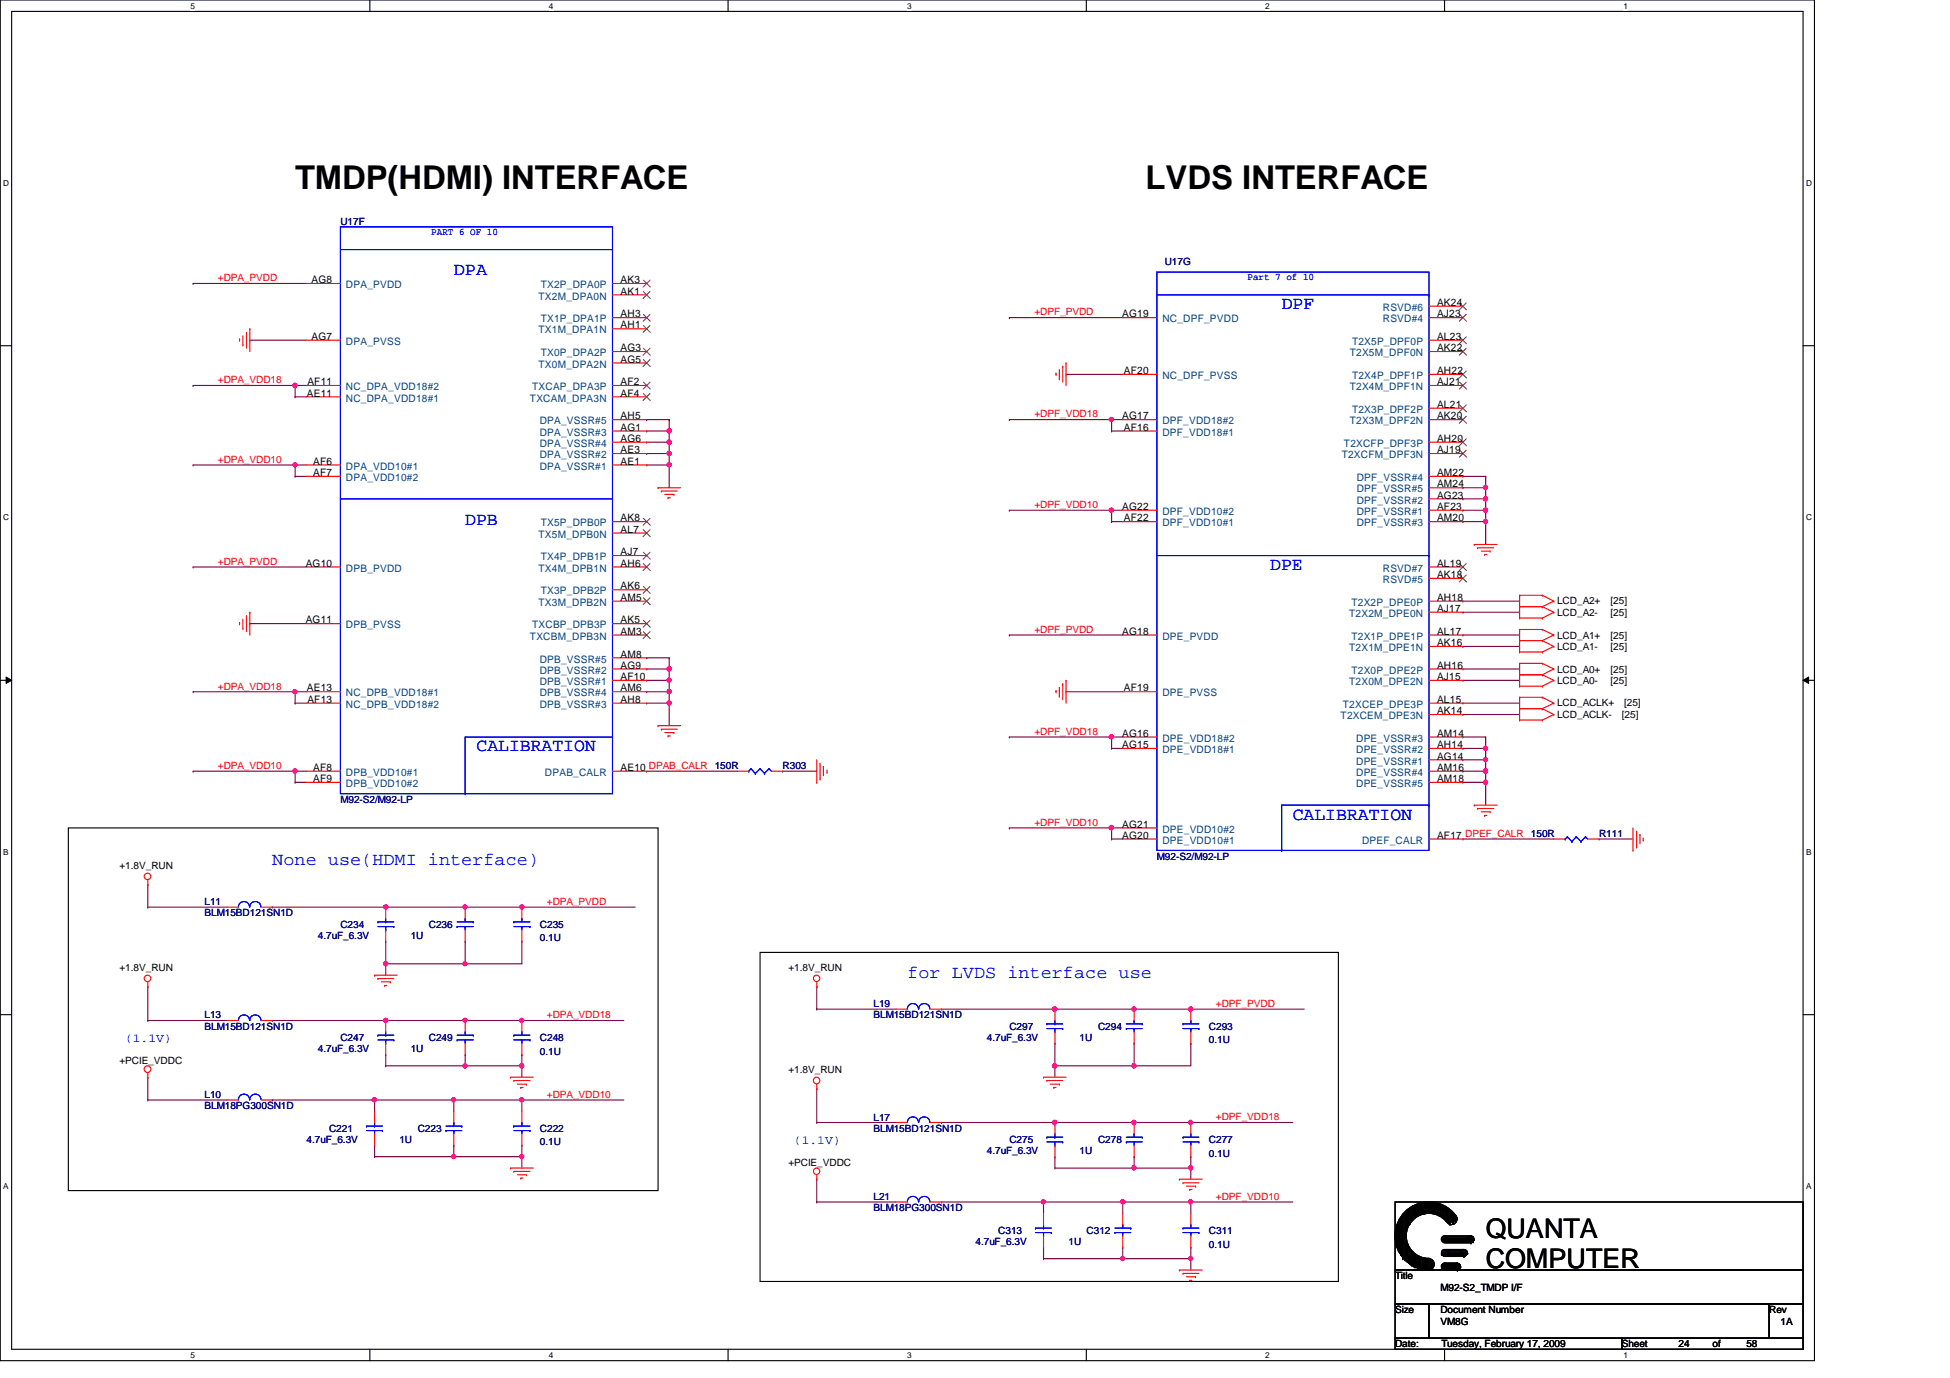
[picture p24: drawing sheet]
<svg xmlns="http://www.w3.org/2000/svg" width="297mm" height="210mm" viewBox="0 0 297 210" stroke-linecap="round" stroke-linejoin="round" font-family="sans-serif">
<defs><g id="words">
<g font-size="5">
<text x="45" y="28.8">TMDP(HDMI) INTERFACE</text>
<text x="174.5" y="28.8">LVDS INTERFACE</text>
</g>
<g font-size="4.1">
<text x="226.3" y="188.5">QUANTA</text>
<text x="226.3" y="193.2">COMPUTER</text>
</g>
<g font-size="2.8" fill="#00f">
<text x="69.1" y="42">DPA</text>
<text x="195.2" y="47.1">DPF</text>
<text x="70.9" y="79.9">DPB</text>
<text x="193.5" y="86.8">DPE</text>
<text x="72.6" y="114.5">CALIBRATION</text>
<text x="196.9" y="124.8">CALIBRATION</text>
<text x="41.5" y="131.7">None use(HDMI interface)</text>
<text x="138.2" y="149">for LVDS interface use</text>
</g>
<g font-size="1.9" fill="#00f">
<text x="19" y="158.7">(1.1V)</text>
<text x="120.9" y="174.2">(1.1V)</text>
</g>
<g font-size="1.6">
<text x="47.5" y="43.1">AG8</text>
<text x="94.5" y="44.9">AK1</text>
<text x="94.5" y="43.1">AK3</text>
<text x="218.9" y="46.6">AK24</text>
<text x="47.5" y="51.8">AG7</text>
<text x="94.5" y="53.5">AG3</text>
<text x="94.5" y="50">AH1</text>
<text x="94.5" y="48.3">AH3</text>
<text x="170.9" y="48.3">AG19</text>
<text x="218.9" y="48.3">AJ23</text>
<text x="218.9" y="51.8">AL23</text>
<text x="218.9" y="53.5">AK22</text>
<text x="46.8" y="58.7">AF11</text>
<text x="94.5" y="55.2">AG5</text>
<text x="94.5" y="58.7">AF2</text>
<text x="171.2" y="57">AF20</text>
<text x="218.9" y="57">AH22</text>
<text x="218.9" y="58.7">AJ21</text>
<text x="46.7" y="60.4">AE11</text>
<text x="94.5" y="65.6">AG1</text>
<text x="94.5" y="63.9">AH5</text>
<text x="94.5" y="60.4">AF4</text>
<text x="170.9" y="63.9">AG17</text>
<text x="171.2" y="65.6">AF16</text>
<text x="218.9" y="62.1">AL21</text>
<text x="218.9" y="63.9">AK20</text>
<text x="47.7" y="70.8">AF6</text>
<text x="94.5" y="70.8">AE1</text>
<text x="94.5" y="69">AE3</text>
<text x="94.5" y="67.3">AG6</text>
<text x="218.9" y="67.3">AH20</text>
<text x="218.9" y="69">AJ19</text>
<text x="47.7" y="72.5">AF7</text>
<text x="170.9" y="77.7">AG22</text>
<text x="218.9" y="77.7">AF23</text>
<text x="218.9" y="75.9">AG23</text>
<text x="218.9" y="74.3">AM24</text>
<text x="218.9" y="72.5">AM22</text>
<text x="94.5" y="81.2">AL7</text>
<text x="94.5" y="79.4">AK8</text>
<text x="171.2" y="79.4">AF22</text>
<text x="218.9" y="79.4">AM20</text>
<text x="46.6" y="86.3">AG10</text>
<text x="94.5" y="89.8">AK6</text>
<text x="94.5" y="86.3">AH6</text>
<text x="94.5" y="84.6">AJ7</text>
<text x="218.9" y="86.3">AL19</text>
<text x="218.9" y="88.1">AK18</text>
<text x="46.6" y="95">AG11</text>
<text x="94.5" y="91.5">AM5</text>
<text x="94.5" y="95">AK5</text>
<text x="218.9" y="91.5">AH18</text>
<text x="218.9" y="93.2">AJ17</text>
<text x="94.5" y="100.2">AM8</text>
<text x="94.5" y="101.9">AG9</text>
<text x="94.5" y="96.7">AM3</text>
<text x="170.9" y="96.7">AG18</text>
<text x="218.9" y="96.7">AL17</text>
<text x="218.9" y="98.4">AK16</text>
<text x="218.9" y="101.9">AH16</text>
<text x="46.7" y="105.3">AE13</text>
<text x="46.8" y="107.1">AF13</text>
<text x="94.5" y="103.6">AF10</text>
<text x="94.5" y="105.3">AM6</text>
<text x="94.5" y="107.1">AH8</text>
<text x="171.2" y="105.3">AF19</text>
<text x="218.9" y="103.6">AJ15</text>
<text x="218.9" y="107.1">AL15</text>
<text x="170.9" y="112.2">AG16</text>
<text x="170.9" y="114">AG15</text>
<text x="218.9" y="108.8">AK14</text>
<text x="218.9" y="114">AH14</text>
<text x="218.9" y="112.2">AM14</text>
<text x="47.7" y="119.1">AF9</text>
<text x="47.7" y="117.4">AF8</text>
<text x="94.5" y="117.4">AE10 DPAB_CALR 150R</text>
<text x="218.9" y="119.1">AM18</text>
<text x="218.9" y="117.4">AM16</text>
<text x="218.9" y="115.7">AG14</text>
<text x="170.9" y="126.1">AG21</text>
<text x="170.9" y="127.8">AG20</text>
<text x="218.9" y="127.8">AF17 DPEF_CALR</text>
</g>
<g font-size="1.6" fill="#004080">
<text x="52.7" y="43.9">DPA_PVDD</text>
<text x="82" y="45.6">TX2M_DPA0N</text>
<text x="82.4" y="43.9">TX2P_DPA0P</text>
<text x="210.6" y="47.4">RSVD#6</text>
<text x="52.7" y="52.5">DPA_PVSS</text>
<text x="82" y="50.8">TX1M_DPA1N</text>
<text x="82.4" y="49.1">TX1P_DPA1P</text>
<text x="177.1" y="49.1">NC_DPF_PVDD</text>
<text x="205.9" y="52.5">T2X5P_DPF0P</text>
<text x="210.6" y="49.1">RSVD#4</text>
<text x="52.7" y="59.4">NC_DPA_VDD18#2</text>
<text x="81.1" y="59.4">TXCAP_DPA3P</text>
<text x="82" y="56">TX0M_DPA2N</text>
<text x="82.4" y="54.3">TX0P_DPA2P</text>
<text x="177.1" y="57.7">NC_DPF_PVSS</text>
<text x="205.6" y="54.3">T2X5M_DPF0N</text>
<text x="205.6" y="59.4">T2X4M_DPF1N</text>
<text x="205.9" y="57.7">T2X4P_DPF1P</text>
<text x="52.7" y="61.2">NC_DPA_VDD18#1</text>
<text x="80.7" y="61.2">TXCAM_DPA3N</text>
<text x="82.2" y="64.6">DPA_VSSR#5</text>
<text x="177.1" y="64.6">DPF_VDD18#2</text>
<text x="205.6" y="64.6">T2X3M_DPF2N</text>
<text x="205.9" y="62.9">T2X3P_DPF2P</text>
<text x="52.7" y="71.5">DPA_VDD10#1</text>
<text x="82.2" y="71.5">DPA_VSSR#1</text>
<text x="82.2" y="69.8">DPA_VSSR#2</text>
<text x="82.2" y="66.4">DPA_VSSR#3</text>
<text x="82.2" y="68.1">DPA_VSSR#4</text>
<text x="177.1" y="66.4">DPF_VDD18#1</text>
<text x="204.4" y="69.8">T2XCFM_DPF3N</text>
<text x="204.7" y="68.1">T2XCFP_DPF3P</text>
<text x="52.7" y="73.3">DPA_VDD10#2</text>
<text x="206.7" y="76.7">DPF_VSSR#2</text>
<text x="206.7" y="75">DPF_VSSR#5</text>
<text x="206.7" y="73.3">DPF_VSSR#4</text>
<text x="82" y="81.9">TX5M_DPB0N</text>
<text x="82.4" y="80.2">TX5P_DPB0P</text>
<text x="177.1" y="78.4">DPF_VDD10#2</text>
<text x="177.1" y="80.2">DPF_VDD10#1</text>
<text x="206.7" y="80.2">DPF_VSSR#3</text>
<text x="206.7" y="78.4">DPF_VSSR#1</text>
<text x="52.7" y="87.1">DPB_PVDD</text>
<text x="82" y="87.1">TX4M_DPB1N</text>
<text x="82.4" y="85.3">TX4P_DPB1P</text>
<text x="210.6" y="87.1">RSVD#7</text>
<text x="210.6" y="88.8">RSVD#5</text>
<text x="52.7" y="95.7">DPB_PVSS</text>
<text x="81.1" y="95.7">TXCBP_DPB3P</text>
<text x="82" y="92.3">TX3M_DPB2N</text>
<text x="82.4" y="90.6">TX3P_DPB2P</text>
<text x="205.5" y="94">T2X2M_DPE0N</text>
<text x="205.9" y="92.3">T2X2P_DPE0P</text>
<text x="80.7" y="97.5">TXCBM_DPB3N</text>
<text x="82.2" y="100.9">DPB_VSSR#5</text>
<text x="177.1" y="97.5">DPE_PVDD</text>
<text x="205.5" y="99.2">T2X1M_DPE1N</text>
<text x="205.9" y="97.5">T2X1P_DPE1P</text>
<text x="52.7" y="107.8">NC_DPB_VDD18#2</text>
<text x="52.7" y="106.1">NC_DPB_VDD18#1</text>
<text x="82.2" y="102.6">DPB_VSSR#2</text>
<text x="82.2" y="104.4">DPB_VSSR#1</text>
<text x="82.2" y="106.1">DPB_VSSR#4</text>
<text x="82.2" y="107.8">DPB_VSSR#3</text>
<text x="177.1" y="106.1">DPE_PVSS</text>
<text x="204.6" y="107.8">T2XCEP_DPE3P</text>
<text x="205.5" y="104.4">T2X0M_DPE2N</text>
<text x="205.9" y="102.6">T2X0P_DPE2P</text>
<text x="177.1" y="113">DPE_VDD18#2</text>
<text x="204.2" y="109.6">T2XCEM_DPE3N</text>
<text x="206.6" y="113">DPE_VSSR#3</text>
<text x="52.7" y="119.9">DPB_VDD10#2</text>
<text x="52.7" y="118.2">DPB_VDD10#1</text>
<text x="83" y="118.2">DPAB_CALR</text>
<text x="177.1" y="114.7">DPE_VDD18#1</text>
<text x="206.6" y="119.9">DPE_VSSR#5</text>
<text x="206.6" y="118.2">DPE_VSSR#4</text>
<text x="206.6" y="116.5">DPE_VSSR#1</text>
<text x="206.6" y="114.7">DPE_VSSR#2</text>
<text x="177.1" y="126.8">DPE_VDD10#2</text>
<text x="177.1" y="128.5">DPE_VDD10#1</text>
<text x="207.5" y="128.5">DPEF_CALR</text>
</g>
<g font-size="1.5" fill="#000080">
<text x="51.9" y="34.2">U17F</text>
<text x="177.4" y="40.4">U17G</text>
<text x="119.2" y="117.1">R303</text>
<text x="51.9" y="122.3">M92-S2/M92-LP</text>
<text x="176.2" y="130.9">M92-S2/M92-LP</text>
<text x="233.2" y="127.5">150R</text>
<text x="243.6" y="127.5">R111</text>
<text x="31.2" y="137.8">L11</text>
<text x="31.2" y="139.6">BLM15BD121SN1D</text>
<text x="48.4" y="143">4.7uF_6.3V</text>
<text x="51.9" y="141.3">C234</text>
<text x="62.6" y="143">1U</text>
<text x="65.3" y="141.3">C236</text>
<text x="82.3" y="141.3">C235</text>
<text x="82.3" y="143.4">0.1U</text>
<text x="31.2" y="155.1">L13</text>
<text x="133.1" y="153.4">L19</text>
<text x="133.1" y="155.1">BLM15BD121SN1D</text>
<text x="31.2" y="156.8">BLM15BD121SN1D</text>
<text x="48.4" y="160.3">4.7uF_6.3V</text>
<text x="51.9" y="158.6">C247</text>
<text x="62.6" y="160.3">1U</text>
<text x="65.3" y="158.6">C249</text>
<text x="82.3" y="158.6">C248</text>
<text x="82.3" y="160.7">0.1U</text>
<text x="150.3" y="158.6">4.7uF_6.3V</text>
<text x="153.8" y="156.8">C297</text>
<text x="164.5" y="158.6">1U</text>
<text x="167.3" y="156.8">C294</text>
<text x="184.1" y="156.8">C293</text>
<text x="184.1" y="158.9">0.1U</text>
<text x="31.2" y="167.2">L10</text>
<text x="31.2" y="169">BLM18PG300SN1D</text>
<text x="50.1" y="172.4">C221</text>
<text x="63.6" y="172.4">C223</text>
<text x="82.3" y="172.4">C222</text>
<text x="133.1" y="170.7">L17</text>
<text x="133.1" y="172.4">BLM15BD121SN1D</text>
<text x="46.7" y="174.1">4.7uF_6.3V</text>
<text x="60.8" y="174.1">1U</text>
<text x="82.3" y="174.5">0.1U</text>
<text x="150.3" y="175.9">4.7uF_6.3V</text>
<text x="153.8" y="174.1">C275</text>
<text x="164.5" y="175.9">1U</text>
<text x="167.3" y="174.1">C278</text>
<text x="184.1" y="174.1">C277</text>
<text x="184.1" y="176.2">0.1U</text>
<text x="133.1" y="182.8">L21</text>
<text x="133.1" y="184.5">BLM18PG300SN1D</text>
<text x="148.6" y="189.7">4.7uF_6.3V</text>
<text x="152.1" y="188">C313</text>
<text x="162.8" y="189.7">1U</text>
<text x="165.5" y="188">C312</text>
<text x="184.1" y="188">C311</text>
<text x="184.1" y="190">0.1U</text>
</g>
<g font-size="1.5" fill="#00f">
<text x="65.7" y="35.8">PART 6 OF 10</text>
<text x="190" y="42.7">Part 7 of 10</text>
</g>
<g font-size="1.5" fill="#f00">
<text x="33.2" y="42.8">+DPA_PVDD</text>
<text x="157.6" y="48">+DPF_PVDD</text>
<text x="33.2" y="58.4">+DPA_VDD18</text>
<text x="157.6" y="63.6">+DPF_VDD18</text>
<text x="33.2" y="70.5">+DPA_VDD10</text>
<text x="157.6" y="77.4">+DPF_VDD10</text>
<text x="33.2" y="86">+DPA_PVDD</text>
<text x="157.6" y="96.4">+DPF_PVDD</text>
<text x="33.2" y="105">+DPA_VDD18</text>
<text x="157.6" y="111.9">+DPF_VDD18</text>
<text x="33.2" y="117.1">+DPA_VDD10</text>
<text x="157.6" y="125.8">+DPF_VDD10</text>
<text x="83.3" y="137.8">+DPA_PVDD</text>
<text x="83.3" y="155.1">+DPA_VDD18</text>
<text x="185.2" y="153.4">+DPF_PVDD</text>
<text x="83.3" y="167.2">+DPA_VDD10</text>
<text x="185.2" y="170.6">+DPF_VDD18</text>
<text x="185.2" y="182.8">+DPF_VDD10</text>
</g>
<g font-size="1.5">
<text x="237.2" y="93.8">LCD_A2-</text>
<text x="237.2" y="92.1">LCD_A2+</text>
<text x="245.3" y="93.8">[25]</text>
<text x="245.3" y="92.1">[25]</text>
<text x="237.2" y="99">LCD_A1-</text>
<text x="237.2" y="97.3">LCD_A1+</text>
<text x="245.3" y="99">[25]</text>
<text x="245.3" y="97.3">[25]</text>
<text x="237.2" y="104.2">LCD_A0-</text>
<text x="237.2" y="102.4">LCD_A0+</text>
<text x="237.2" y="107.6">LCD_ACLK+</text>
<text x="245.3" y="104.2">[25]</text>
<text x="245.3" y="102.4">[25]</text>
<text x="247.4" y="107.6">[25]</text>
<text x="237.2" y="109.3">LCD_ACLK-</text>
<text x="247.1" y="109.3">[25]</text>
<text x="18.2" y="132.3">+1.8V_RUN</text>
<text x="18.2" y="147.9">+1.8V_RUN</text>
<text x="120.1" y="147.9">+1.8V_RUN</text>
<text x="18.2" y="162.1">+PCIE_VDDC</text>
<text x="120.1" y="163.4">+1.8V_RUN</text>
<text x="120.1" y="177.6">+PCIE_VDDC</text>
<text x="212.5" y="194.9">Title</text>
<text x="219.4" y="196.6">M92-S2_TMDP I/F</text>
<text x="212.5" y="200">Size</text>
<text x="219.4" y="200">Document Number</text>
<text x="219.4" y="201.8">VM8G</text>
<text x="269.5" y="200">Rev</text>
<text x="271.2" y="201.8">1A</text>
<text x="212.5" y="205.2">Date:</text>
<text x="219.6" y="205.2">Tuesday, February 17, 2009</text>
<text x="247.1" y="205.2">Sheet</text>
<text x="255.7" y="205.2">24</text>
<text x="260.9" y="205.2">of</text>
<text x="266" y="205.2">58</text>
</g>
<g font-size="1.3">
<text x="29" y="1.4">5</text>
<text x="83.6" y="1.4">4</text>
<text x="138.2" y="1.4">3</text>
<text x="192.7" y="1.4">2</text>
<text x="247.3" y="1.4">1</text>
<text x=".5" y="28.3">D</text>
<text x="275.1" y="28.3">D</text>
<text x=".5" y="79.2">C</text>
<text x="275.1" y="79.2">C</text>
<text x=".5" y="130.2">B</text>
<text x="275.1" y="130.2">B</text>
<text x=".5" y="181.1">A</text>
<text x="275.1" y="181.1">A</text>
<text x="29" y="206.9">5</text>
<text x="83.6" y="206.9">4</text>
<text x="138.2" y="206.9">3</text>
<text x="192.7" y="206.9">2</text>
<text x="247.3" y="206.9">1</text>
</g>
</g></defs>
<path d="M0 0h276.4v207.3h-276.4zM1.8 1.7h272.9v203.8h-272.9z" fill="none" stroke="#000" stroke-width=".17"/>
<g fill="#fff">
<path d="M29 .2h.7v1.4h-.7z"/>
<path d="M29 205.7h.7v1.4h-.7z"/>
</g>
<path d="M56.3 0v1.7M56.3 205.5v1.8" fill="none" stroke="#000" stroke-width=".17"/>
<g fill="#fff">
<path d="M83.6 .2h.7v1.4h-.7z"/>
<path d="M83.6 205.7h.7v1.4h-.7z"/>
</g>
<path d="M110.9 0v1.7M110.9 205.5v1.8" fill="none" stroke="#000" stroke-width=".17"/>
<g fill="#fff">
<path d="M138.2 .2h.6v1.4h-.6z"/>
<path d="M138.2 205.7h.6v1.4h-.6z"/>
</g>
<path d="M165.5 0v1.7M165.5 205.5v1.8" fill="none" stroke="#000" stroke-width=".17"/>
<g fill="#fff">
<path d="M192.7 .2h.7v1.4h-.7z"/>
<path d="M192.7 205.7h.7v1.4h-.7z"/>
</g>
<path d="M220 0v1.7M220 205.5v1.8" fill="none" stroke="#000" stroke-width=".17"/>
<g fill="#fff">
<path d="M247.3 .2h.7v1.4h-.7z"/>
<path d="M247.3 205.7h.7v1.4h-.7z"/>
<path d="M.5 27.2h.9v1.4h-.9z"/>
<path d="M275.1 27.2h.9v1.4h-.9z"/>
<path d="M.5 78.1h.9v1.4h-.9z"/>
<path d="M275.1 78.1h.9v1.4h-.9z"/>
</g>
<path d="M0 52.7h1.8M274.7 52.7h1.7" fill="none" stroke="#000" stroke-width=".17"/>
<g fill="#fff">
<path d="M.5 129.1h.8v1.4h-.8z"/>
<path d="M275.1 129.1h.8v1.4h-.8z"/>
</g>
<path d="M0 103.6h1.8M274.7 103.6h1.7" fill="none" stroke="#000" stroke-width=".17"/>
<path d="M.9 103.1l.9 .5-.9 .5zM274.7 103.6l.8-.5v1z" fill="#000"/>
<path d="M.9 103.1l.9 .5-.9 .5zM274.7 103.6l.8-.5v1z" fill="none" stroke="#000" stroke-width=".15"/>
<g fill="#fff">
<path d="M.5 180h.8v1.4h-.8z"/>
<path d="M275.1 180h.8v1.4h-.8z"/>
</g>
<path d="M0 154.6h1.8M274.7 154.6h1.7" fill="none" stroke="#000" stroke-width=".17"/>
<path d="M153.8 63.9h.1M153.8 63.9h15.5" fill="none" stroke="#800040" stroke-width=".17"/>
<circle cx="169.3" cy="63.9" r=".33" fill="#f0f"/>
<circle cx="169.3" cy="63.9" r=".33" fill="none" stroke="#f0f" stroke-width=".17"/>
<path d="M29.4 43.2h.1M29.4 43.2h17.3M29.4 70.8h.1M29.4 70.8h15.6M222.8 107.1h.1M222.8 107.1h8.7" fill="none" stroke="#800040" stroke-width=".17"/>
<circle cx="44.9" cy="70.8" r=".32" fill="#f0f"/>
<circle cx="44.9" cy="70.8" r=".32" fill="none" stroke="#f0f" stroke-width=".17"/>
<path d="M162.4 57h.1M162.4 57h8.6M222.8 96.7h.1M222.8 98.5h.1M222.8 93.3h.1M222.8 91.6h.1M222.8 96.7h8.7M222.8 98.5h8.7M222.8 93.3h8.7M222.8 91.6h8.7M153.8 112.3h.1M153.8 112.3h15.5" fill="none" stroke="#800040" stroke-width=".17"/>
<circle cx="169.3" cy="112.2" r=".33" fill="#f0f"/>
<circle cx="169.3" cy="112.2" r=".33" fill="none" stroke="#f0f" stroke-width=".17"/>
<path d="M38.1 51.8h.1M38.1 51.8h8.6M153.8 48.4h.1M153.8 48.4h17.2M153.8 77.7h.1M153.8 77.7h15.5M222.8 108.8h.1M222.8 108.8h8.7" fill="none" stroke="#800040" stroke-width=".17"/>
<circle cx="169.3" cy="77.7" r=".33" fill="#f0f"/>
<circle cx="169.3" cy="77.7" r=".33" fill="none" stroke="#f0f" stroke-width=".17"/>
<path d="M169.3 65.7h.1M169.3 79.5h.1M169.3 65.7h1.7M169.3 79.5h1.7M226.3 79.5h.1M226.3 79.5v3.4M153.8 96.7h.1M153.8 96.7h17.2M222.8 103.6h.1M222.8 103.6h8.7M222.8 127.8h.1M222.8 127.8h13.9" fill="none" stroke="#800040" stroke-width=".17"/>
<circle cx="226.3" cy="79.4" r=".32" fill="#f0f"/>
<circle cx="226.3" cy="79.4" r=".32" fill="none" stroke="#f0f" stroke-width=".17"/>
<path d="M222.8 72.6h.1M222.8 74.3h.1M222.8 76h.1M222.8 72.6h3.5M222.8 74.3h3.5M226.3 72.6h.1M226.3 74.3h.1M226.3 72.6v3.4h-3.5" fill="none" stroke="#800040" stroke-width=".17"/>
<circle cx="226.3" cy="74.2" r=".33" fill="#f0f"/>
<circle cx="226.3" cy="74.2" r=".33" fill="none" stroke="#f0f" stroke-width=".17"/>
<path d="M222.8 77.7h.1M226.3 76h.1M226.3 76v1.7h-3.5" fill="none" stroke="#800040" stroke-width=".17"/>
<circle cx="226.3" cy="76" r=".33" fill="#f0f"/>
<circle cx="226.3" cy="76" r=".33" fill="none" stroke="#f0f" stroke-width=".17"/>
<path d="M222.8 79.5h.1M226.3 77.7h.1M226.3 77.7v1.8h-3.5" fill="none" stroke="#800040" stroke-width=".17"/>
<circle cx="226.3" cy="77.7" r=".32" fill="#f0f"/>
<circle cx="226.3" cy="77.7" r=".32" fill="none" stroke="#f0f" stroke-width=".17"/>
<path d="M226.3 119.2h.1M226.3 119.2v3.4" fill="none" stroke="#800040" stroke-width=".17"/>
<circle cx="226.3" cy="119.2" r=".33" fill="#f0f"/>
<circle cx="226.3" cy="119.2" r=".33" fill="none" stroke="#f0f" stroke-width=".17"/>
<path d="M222.8 112.3h.1M222.8 114h.1M222.8 115.7h.1M222.8 112.3h3.5M222.8 114h3.5M226.3 112.3h.1M226.3 114h.1M226.3 112.3v3.4h-3.5" fill="none" stroke="#800040" stroke-width=".17"/>
<circle cx="226.3" cy="114" r=".32" fill="#f0f"/>
<circle cx="226.3" cy="114" r=".32" fill="none" stroke="#f0f" stroke-width=".17"/>
<path d="M222.8 117.5h.1M226.3 115.7h.1M226.3 115.7v1.8h-3.5" fill="none" stroke="#800040" stroke-width=".17"/>
<circle cx="226.3" cy="115.7" r=".32" fill="#f0f"/>
<circle cx="226.3" cy="115.7" r=".32" fill="none" stroke="#f0f" stroke-width=".17"/>
<path d="M222.8 119.2h.1M226.3 117.5h.1M226.3 117.5v1.7h-3.5" fill="none" stroke="#800040" stroke-width=".17"/>
<circle cx="226.3" cy="117.4" r=".33" fill="#f0f"/>
<circle cx="226.3" cy="117.4" r=".33" fill="none" stroke="#f0f" stroke-width=".17"/>
<g fill="none" stroke="#800040" stroke-width=".17">
<path d="M169.3 63.9h.1M169.3 77.7h.1M169.3 63.9v1.8M169.3 77.7v1.8M169.3 63.9h1.7M169.3 77.7h1.7M169.3 114h.1M169.3 112.3h.1M169.3 114h1.7M169.3 112.3v1.7M169.3 112.3h1.7M153.8 126.1h.1"/>
<path d="M153.8 126.1h17.2M169.3 127.8h.1M169.3 126.1h.1M169.3 127.8h1.7M169.3 126.1v1.7"/>
</g>
<circle cx="169.3" cy="126.1" r=".34" fill="#f0f"/>
<circle cx="169.3" cy="126.1" r=".34" fill="none" stroke="#f0f" stroke-width=".17"/>
<path d="M101.9 70.8h.1M101.9 70.8v3.5" fill="none" stroke="#800040" stroke-width=".17"/>
<circle cx="101.9" cy="70.8" r=".33" fill="#f0f"/>
<circle cx="101.9" cy="70.8" r=".33" fill="none" stroke="#f0f" stroke-width=".17"/>
<path d="M98.5 63.9h.1M98.5 65.7h.1M98.5 67.4h.1M98.5 63.9h3.4M98.5 65.7h3.4M101.9 63.9h.1M101.9 65.7h.1M101.9 63.9v3.5h-3.4" fill="none" stroke="#800040" stroke-width=".17"/>
<circle cx="101.9" cy="65.6" r=".34" fill="#f0f"/>
<circle cx="101.9" cy="65.6" r=".34" fill="none" stroke="#f0f" stroke-width=".17"/>
<path d="M98.5 69.1h.1M101.9 67.4h.1M101.9 67.4v1.7h-3.4" fill="none" stroke="#800040" stroke-width=".17"/>
<circle cx="101.9" cy="67.3" r=".34" fill="#f0f"/>
<circle cx="101.9" cy="67.3" r=".34" fill="none" stroke="#f0f" stroke-width=".17"/>
<path d="M98.5 70.8h.1M101.9 69.1h.1M101.9 69.1v1.7h-3.4M45 119.2h.1M45 107.1h.1M45 105.4h.1M45 119.2h1.7M45 107.1h1.7M45 105.4v1.7M98.5 117.5h.1M98.5 117.5h13.8" fill="none" stroke="#800040" stroke-width=".17"/>
<circle cx="101.9" cy="69.1" r=".33" fill="#f0f"/>
<circle cx="101.9" cy="69.1" r=".33" fill="none" stroke="#f0f" stroke-width=".17"/>
<path d="M29.4 105.4h.1M29.4 105.4h15.6" fill="none" stroke="#800040" stroke-width=".17"/>
<circle cx="44.9" cy="105.3" r=".32" fill="#f0f"/>
<circle cx="44.9" cy="105.3" r=".32" fill="none" stroke="#f0f" stroke-width=".17"/>
<path d="M101.9 107.1h.1M101.9 107.1v3.4" fill="none" stroke="#800040" stroke-width=".17"/>
<circle cx="101.9" cy="107.1" r=".33" fill="#f0f"/>
<circle cx="101.9" cy="107.1" r=".33" fill="none" stroke="#f0f" stroke-width=".17"/>
<path d="M98.5 100.2h.1M98.5 101.9h.1M98.5 103.6h.1M98.5 100.2h3.4M98.5 101.9h3.4M101.9 100.2h.1M101.9 101.9h.1M101.9 100.2v3.4h-3.4" fill="none" stroke="#800040" stroke-width=".17"/>
<circle cx="101.9" cy="101.9" r=".34" fill="#f0f"/>
<circle cx="101.9" cy="101.9" r=".34" fill="none" stroke="#f0f" stroke-width=".17"/>
<path d="M98.5 105.4h.1M101.9 103.6h.1M101.9 103.6v1.8h-3.4" fill="none" stroke="#800040" stroke-width=".17"/>
<circle cx="101.9" cy="103.6" r=".33" fill="#f0f"/>
<circle cx="101.9" cy="103.6" r=".33" fill="none" stroke="#f0f" stroke-width=".17"/>
<path d="M98.5 107.1h.1M101.9 105.4h.1M101.9 105.4v1.7h-3.4" fill="none" stroke="#800040" stroke-width=".17"/>
<circle cx="101.9" cy="105.3" r=".33" fill="#f0f"/>
<circle cx="101.9" cy="105.3" r=".33" fill="none" stroke="#f0f" stroke-width=".17"/>
<path d="M45 72.6h.1M45 60.5h.1M45 72.6h1.7M45 60.5h1.7M38.1 95h.1M38.1 95h8.6M29.4 117.5h.1M29.4 117.5h17.3M45 105.4h.1M45 117.5h.1M45 105.4h1.7M45 117.5v1.7" fill="none" stroke="#800040" stroke-width=".17"/>
<circle cx="44.9" cy="117.4" r=".33" fill="#f0f"/>
<circle cx="44.9" cy="117.4" r=".33" fill="none" stroke="#f0f" stroke-width=".17"/>
<path d="M29.4 58.7h.1M29.4 58.7h17.3M45 58.7h.1M45 58.7v1.8M45 70.8h.1M45 70.8v1.8M45 70.8h1.7M29.4 86.4h.1M29.4 86.4h17.3" fill="none" stroke="#800040" stroke-width=".17"/>
<circle cx="44.9" cy="58.7" r=".33" fill="#f0f"/>
<circle cx="44.9" cy="58.7" r=".33" fill="none" stroke="#f0f" stroke-width=".17"/>
<path d="M162.4 105.4h.1M162.4 105.4h8.6M222.8 101.9h.1M222.8 101.9h8.7M22.5 150.3h.1M22.5 150.3v5.1M58.8 146.8h.1M58.8 146.8v1.7M58.8 160.7h.1M58.8 160.7v1.6M79.5 162.3h.1M79.5 162.3v1.8" fill="none" stroke="#800040" stroke-width=".17"/>
<circle cx="79.5" cy="162.3" r=".33" fill="#f0f"/>
<circle cx="79.5" cy="162.3" r=".33" fill="none" stroke="#f0f" stroke-width=".17"/>
<path d="M69.1 176.2h.1M69.1 176.2h10.4" fill="none" stroke="#800040" stroke-width=".17"/>
<circle cx="79.5" cy="176.2" r=".32" fill="#f0f"/>
<circle cx="79.5" cy="176.2" r=".32" fill="none" stroke="#f0f" stroke-width=".17"/>
<circle cx="69.1" cy="176.2" r=".32" fill="#f0f"/>
<circle cx="69.1" cy="176.2" r=".32" fill="none" stroke="#f0f" stroke-width=".17"/>
<g fill="none" stroke="#800040" stroke-width=".17">
<path d="M22.5 134.7h.1M22.5 138.2h.1M22.5 134.7v3.5M22.5 138.2h12.1M79.5 138.2h.1M79.5 138.2h17.3M58.8 143.4h.1M58.8 143.4v3.4M70.9 143.4h.1M70.9 143.4v3.4M79.5 143.4h.1M79.5 143.4v3.4"/>
<path d="M79.5 174.5h.1M79.5 174.5v1.7"/>
</g>
<circle cx="79.5" cy="138.1" r=".32" fill="#f0f"/>
<circle cx="79.5" cy="138.1" r=".32" fill="none" stroke="#f0f" stroke-width=".17"/>
<path d="M41.5 138.2h.1M41.5 138.2h17.3M70.9 138.2h.1M70.9 138.2h8.6" fill="none" stroke="#800040" stroke-width=".17"/>
<circle cx="70.8" cy="138.1" r=".32" fill="#f0f"/>
<circle cx="70.8" cy="138.1" r=".32" fill="none" stroke="#f0f" stroke-width=".17"/>
<path d="M58.8 146.8h.1M58.8 146.8h12.1" fill="none" stroke="#800040" stroke-width=".17"/>
<circle cx="58.8" cy="146.8" r=".33" fill="#f0f"/>
<circle cx="58.8" cy="146.8" r=".33" fill="none" stroke="#f0f" stroke-width=".17"/>
<path d="M58.8 138.2h.1M58.8 138.2h12.1" fill="none" stroke="#800040" stroke-width=".17"/>
<circle cx="58.8" cy="138.1" r=".33" fill="#f0f"/>
<circle cx="58.8" cy="138.1" r=".33" fill="none" stroke="#f0f" stroke-width=".17"/>
<g fill="none" stroke="#800040" stroke-width=".17">
<path d="M22.5 164.1h.1M22.5 167.6h.1M22.5 164.1v3.5M22.5 167.6h12.1M41.5 167.6h.1M41.5 167.6h15.6M57.1 174.5h.1M57.1 167.6h.1M57.1 167.6v1.7M57.1 174.5v1.7M69.1 167.6h.1M69.1 174.5h.1"/>
<path d="M69.1 167.6v1.7M69.1 174.5v1.7M69.1 167.6h10.4M79.5 167.6h.1M79.5 176.2h.1M79.5 167.6v1.7M79.5 176.2v1.7"/>
</g>
<circle cx="69.1" cy="167.5" r=".32" fill="#f0f"/>
<circle cx="69.1" cy="167.5" r=".32" fill="none" stroke="#f0f" stroke-width=".17"/>
<path d="M57.1 176.2h.1M57.1 167.6h.1M57.1 176.2h12M57.1 167.6h12" fill="none" stroke="#800040" stroke-width=".17"/>
<circle cx="57" cy="167.5" r=".33" fill="#f0f"/>
<circle cx="57" cy="167.5" r=".33" fill="none" stroke="#f0f" stroke-width=".17"/>
<path d="M22.5 155.4h.1M22.5 155.4h12.1M70.9 162.3h.1M70.9 162.3h8.6" fill="none" stroke="#800040" stroke-width=".17"/>
<circle cx="70.8" cy="162.3" r=".33" fill="#f0f"/>
<circle cx="70.8" cy="162.3" r=".33" fill="none" stroke="#f0f" stroke-width=".17"/>
<path d="M58.8 155.4h.1M58.8 155.4h12.1M70.9 160.7h.1M70.9 160.7v1.6M79.5 160.7h.1M79.5 160.7v1.6" fill="none" stroke="#800040" stroke-width=".17"/>
<circle cx="58.8" cy="155.4" r=".33" fill="#f0f"/>
<circle cx="58.8" cy="155.4" r=".33" fill="none" stroke="#f0f" stroke-width=".17"/>
<path d="M70.9 155.4h.1M70.9 155.4h8.6" fill="none" stroke="#800040" stroke-width=".17"/>
<circle cx="70.8" cy="155.4" r=".32" fill="#f0f"/>
<circle cx="70.8" cy="155.4" r=".32" fill="none" stroke="#f0f" stroke-width=".17"/>
<path d="M70.9 146.8h.1M70.9 146.8h8.6M58.8 162.3h.1M58.8 162.3h12.1" fill="none" stroke="#800040" stroke-width=".17"/>
<circle cx="70.8" cy="146.8" r=".32" fill="#f0f"/>
<circle cx="70.8" cy="146.8" r=".32" fill="none" stroke="#f0f" stroke-width=".17"/>
<path d="M79.5 155.4h.1M79.5 155.4h15.5" fill="none" stroke="#800040" stroke-width=".17"/>
<circle cx="79.5" cy="155.4" r=".32" fill="#f0f"/>
<circle cx="79.5" cy="155.4" r=".32" fill="none" stroke="#f0f" stroke-width=".17"/>
<path d="M41.5 155.4h.1M41.5 155.4h17.3M79.5 167.6h.1M79.5 167.6h15.5" fill="none" stroke="#800040" stroke-width=".17"/>
<circle cx="79.5" cy="167.5" r=".32" fill="#f0f"/>
<circle cx="79.5" cy="167.5" r=".32" fill="none" stroke="#f0f" stroke-width=".17"/>
<path d="M124.4 165.8h.1M124.4 165.8v5.2M160.7 176.2h.1M160.7 162.3h.1M160.7 162.3v1.8M160.7 176.2v1.7M181.4 177.9h.1M181.4 177.9v1.7" fill="none" stroke="#800040" stroke-width=".17"/>
<circle cx="181.4" cy="177.9" r=".33" fill="#f0f"/>
<circle cx="181.4" cy="177.9" r=".33" fill="none" stroke="#f0f" stroke-width=".17"/>
<path d="M171 191.7h.1M171 191.7h10.4" fill="none" stroke="#800040" stroke-width=".17"/>
<circle cx="181.4" cy="191.7" r=".32" fill="#f0f"/>
<circle cx="181.4" cy="191.7" r=".32" fill="none" stroke="#f0f" stroke-width=".17"/>
<circle cx="171" cy="191.7" r=".33" fill="#f0f"/>
<circle cx="171" cy="191.7" r=".33" fill="none" stroke="#f0f" stroke-width=".17"/>
<g fill="none" stroke="#800040" stroke-width=".17">
<path d="M124.4 150.3h.1M124.4 153.7h.1M124.4 150.3v3.4M124.4 153.7h12.1M160.7 158.9h.1M160.7 158.9v3.4M172.8 158.9h.1M172.8 158.9v3.4M181.4 158.9h.1M181.4 153.7h.1M181.4 158.9v3.4M181.4 153.7h17.3"/>
<path d="M181.4 190h.1M181.4 190v1.7"/>
</g>
<circle cx="181.4" cy="153.7" r=".33" fill="#f0f"/>
<circle cx="181.4" cy="153.7" r=".33" fill="none" stroke="#f0f" stroke-width=".17"/>
<path d="M143.4 153.7h.1M143.4 153.7h17.3M172.8 153.7h.1M172.8 153.7h8.6" fill="none" stroke="#800040" stroke-width=".17"/>
<circle cx="172.7" cy="153.7" r=".33" fill="#f0f"/>
<circle cx="172.7" cy="153.7" r=".33" fill="none" stroke="#f0f" stroke-width=".17"/>
<path d="M160.7 162.3h.1M160.7 162.3h12.1" fill="none" stroke="#800040" stroke-width=".17"/>
<circle cx="160.6" cy="162.3" r=".34" fill="#f0f"/>
<circle cx="160.6" cy="162.3" r=".34" fill="none" stroke="#f0f" stroke-width=".17"/>
<path d="M160.7 153.7h.1M160.7 153.7h12.1" fill="none" stroke="#800040" stroke-width=".17"/>
<circle cx="160.6" cy="153.7" r=".34" fill="#f0f"/>
<circle cx="160.6" cy="153.7" r=".34" fill="none" stroke="#f0f" stroke-width=".17"/>
<g fill="none" stroke="#800040" stroke-width=".17">
<path d="M124.4 179.6h.1M124.4 179.6v3.5M124.4 183.1h.1M124.4 183.1h12.1M143.4 183.1h.1M143.4 183.1h15.6M159 190h.1M159 183.1h.1M159 183.1v1.7M159 190v1.7M171 183.1h.1M171 190h.1"/>
<path d="M171 183.1v1.7M171 190v1.7M171 183.1h10.4M181.4 183.1h.1M181.4 191.7h.1M181.4 183.1v1.7M181.4 191.7v1.8"/>
</g>
<circle cx="171" cy="183.1" r=".33" fill="#f0f"/>
<circle cx="171" cy="183.1" r=".33" fill="none" stroke="#f0f" stroke-width=".17"/>
<path d="M159 191.7h.1M159 183.1h.1M159 191.7h12M159 183.1h12" fill="none" stroke="#800040" stroke-width=".17"/>
<circle cx="158.9" cy="183.1" r=".32" fill="#f0f"/>
<circle cx="158.9" cy="183.1" r=".32" fill="none" stroke="#f0f" stroke-width=".17"/>
<path d="M124.4 171h.1M124.4 171h12.1M172.8 177.9h.1M172.8 177.9h8.6" fill="none" stroke="#800040" stroke-width=".17"/>
<circle cx="172.7" cy="177.9" r=".33" fill="#f0f"/>
<circle cx="172.7" cy="177.9" r=".33" fill="none" stroke="#f0f" stroke-width=".17"/>
<path d="M160.7 171h.1M160.7 171h12.1M172.8 176.2h.1M172.8 176.2v1.7M181.4 176.2h.1M181.4 176.2v1.7" fill="none" stroke="#800040" stroke-width=".17"/>
<circle cx="160.6" cy="171" r=".34" fill="#f0f"/>
<circle cx="160.6" cy="171" r=".34" fill="none" stroke="#f0f" stroke-width=".17"/>
<path d="M172.8 171h.1M172.8 171h8.6" fill="none" stroke="#800040" stroke-width=".17"/>
<circle cx="172.7" cy="171" r=".33" fill="#f0f"/>
<circle cx="172.7" cy="171" r=".33" fill="none" stroke="#f0f" stroke-width=".17"/>
<path d="M160.7 177.9h.1M160.7 177.9h12.1M172.8 162.3h.1M172.8 162.3h8.6" fill="none" stroke="#800040" stroke-width=".17"/>
<circle cx="172.7" cy="162.3" r=".33" fill="#f0f"/>
<circle cx="172.7" cy="162.3" r=".33" fill="none" stroke="#f0f" stroke-width=".17"/>
<path d="M181.4 171h.1M181.4 171h15.5" fill="none" stroke="#800040" stroke-width=".17"/>
<circle cx="181.4" cy="171" r=".33" fill="#f0f"/>
<circle cx="181.4" cy="171" r=".33" fill="none" stroke="#f0f" stroke-width=".17"/>
<path d="M143.4 171h.1M143.4 171h17.3M181.4 183.1h.1M181.4 183.1h15.5" fill="none" stroke="#800040" stroke-width=".17"/>
<circle cx="181.4" cy="183.1" r=".32" fill="#f0f"/>
<circle cx="181.4" cy="183.1" r=".32" fill="none" stroke="#f0f" stroke-width=".17"/>
<path d="M119.2 117.5h.1M119.2 117.5h5.2M243.6 127.8h.1M243.6 127.8h5.1" fill="none" stroke="#800040" stroke-width=".17"/>
<g fill="none" stroke="#f00" stroke-width=".17">
<path d="M36.5 51.6h.1M36.5 51.6v.4M37 52.5h.1M37 51.1v1.4M37.5 50.6h.1M37.5 50.6v2.4M38.1 50.1h.1M38.1 50.1v3.5M46.7 43.2h5.2M46.7 51.8h5.2M46.7 58.7h5.2M93.3 43.2h5.2"/>
<path d="M93.3 58.7h5.2M93.3 55.3h5.2M93.3 53.6h5.2M93.3 50.1h5.2M93.3 48.4h5.2M93.3 44.9h5.2M160.9 56.9h.1M160.9 56.9v.3M161.4 57.7h.1M161.4 56.3v1.4M161.9 55.8h.1M161.9 55.8v2.4"/>
<path d="M162.4 55.3h.1M162.4 55.3v3.4M171 48.4h5.2M171 57h5.2M217.7 51.8h5.1M217.7 58.7h5.1M217.7 53.6h5.1M217.7 48.4h5.1M217.7 46.7h5.1M217.7 57h5.1M46.7 72.6h5.2M46.7 70.8h5.2"/>
<path d="M46.7 60.5h5.2M93.3 70.8h5.2M93.3 60.5h5.2M93.3 69.1h5.2M93.3 65.7h5.2M93.3 63.9h5.2M93.3 67.4h5.2M93.3 79.5h5.2M100.2 74.3h.1M100.2 74.3h3.5M100.7 74.8h.1M100.7 74.8h2.5"/>
<path d="M101.3 75.3h1.4M101.8 75.8h.1M101.8 75.8h.3M102.7 75.3h.1M171 65.7h5.2M171 63.9h5.2M171 79.5h5.2M171 77.7h5.2M217.7 74.3h5.1M217.7 72.6h5.1M217.7 69.1h5.1M217.7 63.9h5.1"/>
<path d="M217.7 67.4h5.1M217.7 79.5h5.1M217.7 62.2h5.1M217.7 77.7h5.1M217.7 76h5.1M36.5 94.8h.1M36.5 94.8v.4M37 95.7h.1M37 94.3v1.4M37.5 93.8h.1M37.5 93.8v2.4M38.1 93.3h.1"/>
<path d="M38.1 93.3v3.4M46.7 86.4h5.2M46.7 95h5.2M93.3 86.4h5.2M93.3 95h5.2M93.3 91.6h5.2M93.3 89.8h5.2M93.3 84.6h5.2M93.3 81.2h5.2M93.3 96.7h5.2M171 96.7h5.2M217.7 86.4h5.1"/>
<path d="M217.7 91.6h5.1M217.7 96.7h5.1M217.7 88.1h5.1M217.7 93.3h5.1M217.7 98.5h5.1M224.6 82.9h.1M224.6 82.9h3.4M225.1 83.4h.1M225.1 83.4h2.4M225.6 83.9h1.4M226.1 84.5h.1M226.1 84.5h.4"/>
<path d="M227 83.9h.1M231.5 99.3h.1M231.5 97.6h.1M231.5 95.9h.1M231.5 94.1h.1M231.5 92.4h.1M231.5 90.7h.1M231.5 90.7v3.4M231.5 95.9v3.4M231.5 97.6h3.4M231.5 99.3h3.4M231.5 95.9h3.4"/>
<path d="M231.5 92.4h3.4M231.5 94.1h3.4M231.5 90.7h3.4M234.9 97.6h.1M234.9 99.3h.1M234.9 95.9h.1M234.9 92.4h.1M234.9 94.1h.1M234.9 90.7h.1M234.9 97.6l1.8 .9M234.9 95.9l1.8 .8M234.9 92.4l1.8 .9"/>
<path d="M234.9 90.7l1.8 .9M236.7 98.5h.1M236.7 96.7h.1M236.7 93.3h.1M236.7 91.6h.1M236.7 98.5l-1.8 .8M236.7 96.7l-1.8 .9M236.7 93.3l-1.8 .8M236.7 91.6l-1.8 .8M46.7 117.5h5.2M46.7 119.2h5.2M46.7 107.1h5.2"/>
<path d="M46.7 105.4h5.2M93.3 117.5h5.2M93.3 107.1h5.2M93.3 105.4h5.2M93.3 100.2h5.2M93.3 101.9h5.2M93.3 103.6h5.2M100.2 110.5h.1M100.2 110.5h3.5M100.7 111.1h.1M100.7 111.1h2.5M101.3 111.6h1.4"/>
<path d="M101.8 112.1h.1M101.8 112.1h.3M102.7 111.6h.1M112.3 117.5h1.7M117.5 117.5h1.7M124.4 119.2h.1M124.4 115.7v3.5M124.9 118.7h.1M124.9 116.2v2.5M125.4 116.8h.1M125.4 116.8v1.4M126 117.6h.1"/>
<path d="M126 117.3v.3M160.9 105.2h.1M160.9 105.2v.3M161.4 106h.1M161.4 104.7v1.3M161.9 104.1h.1M161.9 104.1v2.5M162.4 103.6h.1M162.4 103.6v3.5M171 105.4h5.2M171 112.3h5.2M171 114h5.2"/>
<path d="M217.7 117.5h5.1M217.7 119.2h5.1M217.7 107.1h5.1M217.7 101.9h5.1M217.7 103.6h5.1M217.7 108.8h5.1M217.7 112.3h5.1M217.7 114h5.1M217.7 115.7h5.1M231.5 104.5h.1M231.5 102.8h.1M231.5 101h.1"/>
<path d="M231.5 109.7h.1M231.5 107.9h.1M231.5 106.2h.1M231.5 102.8h3.4M231.5 104.5h3.4M231.5 101v3.5M231.5 106.2v3.5M231.5 101h3.4M231.5 107.9h3.4M231.5 109.7h3.4M231.5 106.2h3.4M234.9 102.8h.1"/>
<path d="M234.9 104.5h.1M234.9 101h.1M234.9 107.9h.1M234.9 109.7h.1M234.9 106.2h.1M234.9 102.8l1.8 .8M234.9 101l1.8 .9M234.9 107.9l1.8 .9M234.9 106.2l1.8 .9M236.7 103.6h.1M236.7 101.9h.1M236.7 108.8h.1"/>
<path d="M236.7 107.1h.1M236.7 103.6l-1.8 .9M236.7 101.9l-1.8 .9M236.7 108.8l-1.8 .9M236.7 107.1l-1.8 .8M22.5 134.7h.1M22.5 134v.7M34.6 138.2h1.7M39.8 138.2h1.7M58.8 138.2v1.7M70.9 138.2v1.7M79.5 138.2v1.7"/>
<path d="M171 126.1h5.2M171 127.8h5.2M217.7 127.8h5.1M224.6 122.6h.1M224.6 122.6h3.4M225.1 123.1h.1M225.1 123.1h2.4M225.6 123.7h1.4M226.1 124.2h.1M226.1 124.2h.4M227 123.7h.1M236.7 127.8h1.7"/>
<path d="M241.8 127.8h1.8M248.7 129.5h.1M248.7 126.1v3.4M249.3 129h.1M249.3 126.6v2.4M249.8 127.1h.1M249.8 127.1v1.4M250.3 128h.1M250.3 127.6v.4M22.5 150.3h.1M22.5 149.6v.7M34.6 155.4h1.7"/>
<path d="M39.8 155.4h1.7M57.1 148.5h.1M57.1 148.5h3.4M57.6 149.1h.1M57.6 149.1h2.4M58.1 149.6h1.4M58.6 150.1h.1M58.6 150.1h.3M58.8 141.6v1.8M58.8 155.4v1.8M58.8 158.9v1.8M59.5 149.6h.1"/>
<path d="M70.9 141.6v1.8M70.9 155.4v1.8M70.9 158.9v1.8M79.5 141.6v1.8M79.5 155.4v1.8M79.5 158.9v1.8M124.4 150.3h.1M124.4 149.6v.7M136.5 153.7h1.7M141.7 153.7h1.7M160.7 153.7v1.7M160.7 157.2v1.7"/>
<path d="M172.8 153.7v1.7M172.8 157.2v1.7M181.4 153.7v1.7M181.4 157.2v1.7M22.5 164.1h.1M22.5 163.4v.7M34.6 167.6h1.7M39.8 167.6h1.7M57.1 169.3v1.7M57.1 172.7v1.8M69.1 169.3v1.7M69.1 172.7v1.8"/>
<path d="M77.8 177.9h.1M77.8 164.1h.1M77.8 177.9h3.4M77.8 164.1h3.4M78.3 178.4h.1M78.3 164.6h.1M78.3 178.4h2.4M78.3 164.6h2.4M78.8 178.9h1.4M78.8 165.1h1.4M79.3 179.5h.1M79.3 165.7h.1"/>
<path d="M79.3 179.5h.4M79.3 165.7h.4M79.5 169.3v1.7M79.5 172.7v1.8M80.2 178.9h.1M80.2 165.1h.1M124.4 179.6h.1M124.4 165.8h.1M124.4 165.1v.7M124.4 178.9v.7M136.5 171h1.7M141.7 171h1.7"/>
<path d="M159 164.1h.1M159 164.1h3.4M159.5 164.6h.1M159.5 164.6h2.4M160 165.1h1.4M160.5 165.7h.1M160.5 165.7h.4M160.7 171v1.7M160.7 174.5v1.7M161.4 165.1h.1M172.8 171v1.7M172.8 174.5v1.7"/>
<path d="M179.7 179.6h.1M179.7 179.6h3.4M181.4 171v1.7M181.4 174.5v1.7M136.5 183.1h1.7M141.7 183.1h1.7M159 184.8v1.8M159 188.3v1.7M171 184.8v1.8M171 188.3v1.7M179.7 193.5h.1M179.7 193.5h3.4"/>
<path d="M180.2 194h.1M180.2 180.2h.1M180.2 194h2.4M180.2 180.2h2.4M180.7 194.5h1.4M180.7 180.7h1.4M181.2 195h.1M181.2 181.2h.1M181.2 195h.4M181.2 181.2h.4M181.4 184.8v1.8M181.4 188.3v1.7"/>
<path d="M182.1 194.5h.1M182.1 180.7h.1"/>
<circle cx="22.5" cy="133.5" r=".5"/>
<circle cx="22.5" cy="149" r=".5"/>
<circle cx="124.4" cy="149" r=".49"/>
<circle cx="22.5" cy="162.9" r=".51"/>
<circle cx="124.4" cy="164.6" r=".5"/>
<circle cx="124.4" cy="178.4" r=".49"/>
</g>
<g fill="none" stroke="#000" stroke-width=".17">
<path d="M10.4 126.1h89.8v55.3h-89.8zM115.8 145.1h88.1v50.1h-88.1zM212.5 183.1h62.2v10.4h-62.2zM212.5 193.5h62.2v5.1h-62.2zM212.5 198.6h5.2v5.2h-5.2zM212.7 189.5h.1M212.7 187.1v2.4M212.7 189.5l.1 .5M212.8 190h.1M212.8 186.6h.1M212.8 186.6v3.4M213 186.2h.1"/>
<path d="M213 190.5h.1M213 186.2l-.2 .4M213 186.2v4.3M213 190.5l.2 .2M213.2 190.7h.1M213.2 185.8h.1M213.2 185.8v4.9M213.4 185.5h.1M213.4 191.1h.1M213.4 185.5l-.2 .3M213.4 185.5v5.6M213.4 191.1l.1 .1"/>
<path d="M213.5 191.2h.1M213.5 185.3h.1M213.5 185.3v5.9M213.7 185.2h.1M213.7 191.7h.1M213.7 185.2l-.2 .1M213.7 185.2v6.5M213.9 185h.1M213.9 185v6.7M214 184.8h.1M214 191.9h.1M214 184.8l-.1 .2"/>
<path d="M214 184.8v7.1M214 191.9h.2M214.2 191.9h.1M214.2 189.3h.1M214.2 187.4h.1M214.2 184.5v2.9M214.2 189.3v2.6M214.2 189.3l.2 .4M214.4 189.7h.1M214.4 192.1h.1M214.4 186.9h.1M214.4 184.5h.1"/>
<path d="M214.4 184.5v2.4M214.4 189.7v2.4M214.4 192.1l.2 .1M214.4 186.9l-.2 .5M214.6 192.2h.1M214.6 190h.1M214.6 184.3h.1M214.6 186.6h.1M214.6 184.3v2.3M214.6 190v2.2M214.6 190l.2 .3M214.6 184.3l-.2 .2"/>
<path d="M214.8 190.3h.1M214.8 192.4h.1M214.8 186.4h.1M214.8 184.1h.1M214.8 192.4l.1 .2M214.8 184.1v2.3M214.8 190.3v2.1M214.8 186.4l-.2 .2M214.9 192.6h.1M214.9 190.5h.1M214.9 183.9h.1M214.9 186h.1"/>
<path d="M214.9 183.9l-.1 .2M214.9 183.9v2.1M214.9 190.5v2.1M214.9 190.5l.2 .2M215.1 190.7h.1M215.1 192.7h.1M215.1 185.8h.1M215.1 183.8h.1M215.1 192.7h.2M215.1 183.8v2M215.1 190.7v2M215.1 185.8l-.2 .2"/>
<path d="M215.1 183.8h.2M215.3 192.7h.1M215.3 190.9h.1M215.3 183.8h.1M215.3 185.7h.1M215.3 183.8v1.9M215.3 190.9v1.8M215.3 190.9l.1 .2M215.4 191.1h.1M215.4 193h.1M215.4 185.5h.1M215.4 183.8h.1"/>
<path d="M215.4 193h.2M215.4 183.8v1.7M215.4 191.1v1.9M215.4 185.5l-.1 .2M215.6 193h.1M215.6 191.2h.1M215.6 183.6h.1M215.6 185.3h.1M215.6 191.2l.2 .2M215.6 183.6v1.7M215.6 191.2v1.8M215.6 183.6l-.2 .2"/>
<path d="M215.8 191.4h.1M215.8 193h.1M215.8 185.2h.1M215.8 183.6h.1M215.8 183.6v1.6M215.8 191.4v1.6M215.8 193l.1 .1M215.8 185.2l-.2 .1M215.9 193.1h.1M215.9 191.4h.1M215.9 183.4h.1M215.9 185.2h.1"/>
<path d="M215.9 183.4v1.8M215.9 191.4v1.7M215.9 191.4l.2 .2M215.9 183.4l-.1 .2M216.1 191.6h.1M216.1 193.1h.1M216.1 184.8h.1M216.1 183.4h.1M216.1 193.1h.2M216.1 183.4v1.4M216.1 191.6v1.5M216.1 184.8l.2 .2"/>
<path d="M216.3 184.9l1.4-.2a3.6 3.6 0 0 1 3.1 1.9M216.3 184.7l1.4-.2a3.6 3.6 0 0 1 3.3 2.1M216.3 184.5l1.4-.2a3.9 3.9 0 0 1 3.3 1.9M216.3 184.3l1.4-.2a4.1 4.1 0 0 1 3.7 2.3M216.3 184.1l1.4-.2a4.2 4.2 0 0 1 3.8 2.5M216.3 184l1.4-.2a4.3 4.3 0 0 1 3.8 2.3M216.3 183.8l1.4-.2a4.6 4.6 0 0 1 4 2.5M216.3 183.5l1.4-.2a5 5 0 0 1 4.2 2.4M216.3 193.1h.1M216.3 191.7h.1M216.3 183.3h.1M216.3 185h.1"/>
<path d="M216.3 183.3v1.7M216.3 191.6v1.5M216.3 183.3l-.2 .1M216.4 183.6l1.3-.2a4.7 4.7 0 0 1 4.1 2.5M216.4 191.7h.1M216.4 193.1h.1M216.4 193.3h.1M216.4 183.4h.1M216.4 193.1h.3M216.4 193.3h.4M216.4 183.4v1.4M216.4 191.7v1.4"/>
<path d="M216.7 193.1h.1M216.7 191.7h.1M216.7 191.7v1.4M216.8 191.7h.1M216.8 193.3h.1M216.8 191.7v1.6M217 191.7h.1M217 193.3h.1M217 191.7l-.6 1.6M217 191.7v1.6M217.2 193.1h.1M217.2 191.7h.1"/>
<path d="M217.2 193.1l-.2 .2M217.2 191.7v1.4M217.2 191.7l.1 .4M217.3 192.1h.1M217.3 193.3h.1M217.3 193.3h.2M217.3 192.1v1.2M217.5 193.3h.1M217.5 191.9h.1M217.5 191.9h.2M217.5 191.9v1.4M217.7 198.6h51.8v5.2h-51.8z"/>
<path d="M217.7 183.1a5.1 5.1 0 0 1 4 2M217.7 183.1a5.2 5.2 0 0 0-5.2 5.2 5.2 5.2 0 0 0 5.2 5.1M217.7 184.8a3.4 3.4 0 0 1 2.6 1.3M217.7 184.8a3.4 3.4 0 0 0-3.5 3.5 3.4 3.4 0 0 0 3.5 3.4M217.7 183.1l-1.6 .2M217.7 191.9h.1M217.7 193.3h.1M217.7 184.8l-1.3 .2M217.7 191.9v1.4M217.8 193.3h.1M217.8 191.9h.1M217.8 191.9h.2"/>
<path d="M217.8 191.9v1.4M218 191.9h.1M218 193.3h.1M218 191.9v1.4M218.2 193.1h.1M218.2 192.1h.1M218.2 193.1l-.2 .2M218.2 192.1v1M218.2 192.1l.2 .1M218.4 192.2h.1M218.4 193h.1M218.4 192.2v.8"/>
<path d="M219.6 188.6h.1M219.6 188.8h.1M219.6 190.9h.1M219.6 191.1h.1M219.6 192.7h.1M219.6 193h.1M219.6 193.1h.1M219.6 188.6h4.8M219.6 188.6v.2M219.6 192.7v.3M219.6 188.8h5M219.6 190.9h4"/>
<path d="M219.6 191.1h3.8M219.6 191.1l.3 .1M219.6 192.7h2.7M219.6 193h2.9M219.6 193.1h2.7M219.6 193.1l.3 .2M219.7 189h.1M219.7 190.7h.1M219.7 188.4h4.7M219.7 189h4.7M219.7 189l.2 .1M219.7 190.5h3.7"/>
<path d="M219.7 190.7h3.7M219.7 190.7l-.1 .2M219.7 192.6h2.6M219.9 189.1h.1M219.9 191.2h.1M219.9 193.3h.1M219.9 189.1h4.5M219.9 191.2h3.3M219.9 193.3h2.4M220.1 192.4h1.9M220.1 193.5h1.9M220.1 191.4h2.9"/>
<path d="M220.1 190.3h2.9M220.1 189.3h4M220.1 188.3h4M222 192.4h.1M222 193.5h.1M222.2 192.6h.1M222.3 192.6h.1M222.3 192.7h.1M222.3 193.1h.1M222.3 193.3h.1M222.3 192.6v.1M222.5 193h.1"/>
<path d="M222.5 193l-.2 .1M223 191.4h.1M223 190.3h.1M223.2 191.2h.1M223.4 190.5h.1M223.4 190.7h.1M223.4 191.1h.1M223.4 190.5v.2M223.6 190.9h.1M223.6 190.9l-.2 .2M224.1 189.3h.1M224.1 188.3h.1"/>
<path d="M224.4 188.4h.1M224.4 188.6h.1M224.4 189h.1M224.4 189.1h.1M224.4 188.4v.2M224.6 188.8h.1M224.6 188.8l-.2 .2M269.5 198.6h5.2v5.2h-5.2zM212.5 203.8h34.6v1.7h-34.6zM247.1 203.8h27.6v1.7h-27.6z"/>
<circle cx="217.6" cy="192.6" r=".84"/>
<circle cx="220.1" cy="190.8" r=".5"/>
<circle cx="220.1" cy="188.8" r=".5"/>
<circle cx="220.1" cy="192.9" r=".5"/>
<circle cx="221.1" cy="185.7" r=".85"/>
<circle cx="222" cy="192.9" r=".5"/>
<circle cx="223" cy="190.8" r=".51"/>
<circle cx="224" cy="188.8" r=".5"/>
</g>
<g fill="none" stroke="#00f" stroke-width=".17">
<path d="M51.9 34.5h41.4v86.4h-41.4zM51.9 38h41.4M93.3 38h.1M176.2 41.4h41.5v88.1h-41.5zM176.2 44.9h41.5M217.7 44.9h.1M51.9 76h41.4M93.3 76h.1M176.2 84.6h41.5M217.7 84.6h.1M93.3 112.3h.1M93.3 112.3h-22.4v8.6"/>
<path d="M114 117.5h.1M114.4 117.1h.1M114.4 117.1l.7 .7M114.4 117.1l-.4 .4M115.1 117.8h.1M115.8 117.1h.1M115.8 117.1l.7 .7M115.8 117.1l-.7 .7M116.5 117.8h.1M117.1 117.1h.1M117.1 117.1l.4 .4M117.1 117.1l-.6 .7"/>
<path d="M36.3 138.2a.85 .85 0 0 1 .9-.9 .85 .85 0 0 1 .8 .9M38.1 138.2a.85 .85 0 0 1 .8-.9 .85 .85 0 0 1 .8 .9M58.8 139.9v.5M70.9 120.9h.1M70.9 139.9h.1M70.9 139.9v.5M79.5 139.9h.1M79.5 139.9v.5M195.2 129.5h.1M217.7 122.6h.1M217.7 122.6h-22.5v6.9M238.4 127.8h.1"/>
<path d="M238.8 127.5h.1M238.8 127.5l.6 .7M238.8 127.5l-.4 .3M239.4 128.2h.1M240.1 127.5h.1M240.1 127.5l.7 .7M240.1 127.5l-.7 .7M240.8 128.2h.1M241.5 127.5h.1M241.5 127.5l.3 .3M241.5 127.5l-.7 .7M36.3 155.4a.85 .85 0 0 1 .9-.8 .85 .85 0 0 1 .8 .8"/>
<path d="M38.1 155.4a.85 .85 0 0 1 .8-.8 .85 .85 0 0 1 .8 .8M57.6 157.7h.1M57.6 140.4h.1M57.6 140.4h2.4M57.6 141.1h2.4M57.6 158.4h2.4M57.6 157.7h2.4M58.8 158.9h.1M58.8 157.7h.1M58.8 141.6h.1M58.8 140.4h.1M58.8 141.1v.5"/>
<path d="M58.8 157.2v.5M58.8 158.4v.5M60 158.4h.1M60 141.1h.1M69.6 141.1h.1M69.6 158.4h.1M69.6 140.4h2.5M69.6 141.1h2.5M69.6 158.4h2.5M69.6 157.7h2.5M70.9 141.1h.1M70.9 157.2h.1"/>
<path d="M70.9 158.4h.1M70.9 141.1v.5M70.9 157.2v.5M70.9 158.4v.5M72.1 140.4h.1M72.1 157.7h.1M78.3 140.4h.1M78.3 157.7h.1M78.3 140.4h2.4M78.3 141.1h2.4M78.3 158.4h2.4M78.3 157.7h2.4"/>
<path d="M79.5 141.1h.1M79.5 157.2h.1M79.5 158.4h.1M79.5 141.1v.5M79.5 157.2v.5M79.5 158.4v.5M80.7 141.1h.1M80.7 158.4h.1M138.2 153.7a.85 .85 0 0 1 .9-.8 .85 .85 0 0 1 .8 .8M140 153.7a.85 .85 0 0 1 .8-.8 .85 .85 0 0 1 .8 .8M159.5 156h.1M159.5 156.7h2.4"/>
<path d="M159.5 156h2.4M160.7 157.2h.1M160.7 156h.1M160.7 155.4v.6M160.7 156.7v.5M161.9 156.7h.1M171.6 156.7h.1M171.6 156.7h2.4M171.6 156h2.4M172.8 155.4h.1M172.8 156.7h.1M172.8 155.4v.6"/>
<path d="M172.8 156.7v.5M174 156h.1M180.2 156h.1M180.2 156.7h2.4M180.2 156h2.4M181.4 155.4h.1M181.4 156.7h.1M181.4 155.4v.6M181.4 156.7v.5M182.6 156.7h.1M38 167.5a.85 .85 0 0 0-.9-.8 .85 .85 0 0 0-.8 .9M39.7 167.5a.85 .85 0 0 0-.8-.8 .85 .85 0 0 0-.8 .9"/>
<path d="M55.8 171.5h.1M55.8 171.5h2.4M55.8 172.2h2.4M57.1 172.7h.1M57.1 171.5h.1M57.1 171v.5M57.1 172.2v.5M58.2 172.2h.1M67.9 172.2h.1M67.9 171.5h2.5M67.9 172.2h2.5M69.1 171h.1"/>
<path d="M69.1 172.2h.1M69.1 171v.5M69.1 172.2v.5M70.4 171.5h.1M78.3 171.5h.1M78.3 171.5h2.4M78.3 172.2h2.4M79.5 171h.1M79.5 172.2h.1M79.5 171v.5M79.5 172.2v.5M80.7 172.2h.1"/>
<path d="M138.2 171a.85 .85 0 0 1 .9-.9 .85 .85 0 0 1 .8 .9M140 171a.85 .85 0 0 1 .8-.9 .85 .85 0 0 1 .8 .9M159.5 173.2h.1M159.5 173.9h2.4M159.5 173.2h2.4M160.7 174.5h.1M160.7 173.2h.1M160.7 172.7v.5M160.7 173.9v.6M161.9 173.9h.1M171.6 173.9h.1M171.6 173.9h2.4"/>
<path d="M171.6 173.2h2.4M172.8 172.7h.1M172.8 173.9h.1M172.8 172.7v.5M172.8 173.9v.6M174 173.2h.1M180.2 173.2h.1M180.2 173.9h2.4M180.2 173.2h2.4M181.4 172.7h.1M181.4 173.9h.1M181.4 172.7v.5"/>
<path d="M181.4 173.9v.6M182.6 173.9h.1M138.2 183.1a.85 .85 0 0 1 .9-.9 .85 .85 0 0 1 .8 .9M140 183.1a.85 .85 0 0 1 .8-.9 .85 .85 0 0 1 .8 .9M157.7 187.1h.1M157.7 187.1h2.4M157.7 187.7h2.4M159 188.3h.1M159 187.1h.1M159 186.6v.5M159 187.7v.6M160.1 187.7h.1"/>
<path d="M169.8 187.7h.1M169.8 187.1h2.5M169.8 187.7h2.5M171 186.6h.1M171 187.7h.1M171 186.6v.5M171 187.7v.6M172.3 187.1h.1M180.2 187.1h.1M180.2 187.1h2.4M180.2 187.7h2.4M181.4 186.6h.1"/>
<path d="M181.4 187.7h.1M181.4 186.6v.5M181.4 187.7v.6M182.6 187.7h.1"/>
</g>
<g fill="none" stroke="#804000" stroke-width=".15">
<path d="M98 54.8l1.1 1M98 53l1.1 1.1M98 49.6l1.1 1M98 47.9l1.1 1M98 44.4l1.1 1.1M98 42.7l1.1 1M98 59.9l1.1 1.1M98 58.2l1.1 1.1M99 54.8l-1 1M99 53l-1 1.1M99 49.6l-1 1M99 47.9l-1 1"/>
<path d="M99 44.4l-1 1.1M99 42.7l-1 1M99 59.9l-1 1.1M99 58.2l-1 1.1M222.3 46.1l1.1 1.1M222.3 47.9l1.1 1M222.3 51.3l1.1 1.1M222.3 53l1.1 1.1M222.3 56.5l1.1 1.1M222.3 58.2l1.1 1.1M223.3 46.1l-1 1.1M223.3 47.9l-1 1"/>
<path d="M223.3 51.3l-1 1.1M223.3 53l-1 1.1M223.3 56.5l-1 1.1M223.3 58.2l-1 1.1M98 79l1.1 1M99 79l-1 1M222.3 61.7l1.1 1M222.3 63.4l1.1 1.1M222.3 66.8l1.1 1.1M222.3 68.6l1.1 1M223.3 61.7l-1 1M223.3 63.4l-1 1.1"/>
<path d="M223.3 66.8l-1 1.1M223.3 68.6l-1 1M98 91.1l1.1 1M98 89.3l1.1 1.1M98 85.9l1.1 1M98 84.1l1.1 1.1M98 80.7l1.1 1M98 96.2l1.1 1.1M98 94.5l1.1 1M99 91.1l-1 1M99 89.3l-1 1.1M99 85.9l-1 1"/>
<path d="M99 84.1l-1 1.1M99 80.7l-1 1M99 96.2l-1 1.1M99 94.5l-1 1M222.3 85.9l1.1 1M222.3 87.6l1.1 1M223.3 85.9l-1 1M223.3 87.6l-1 1"/>
</g>
<circle cx="169.3" cy="63.9" r=".33" fill="#f0f"/>
<circle cx="169.3" cy="63.9" r=".33" fill="none" stroke="#f0f" stroke-width=".17"/>
<circle cx="44.9" cy="70.8" r=".32" fill="#f0f"/>
<circle cx="44.9" cy="70.8" r=".32" fill="none" stroke="#f0f" stroke-width=".17"/>
<circle cx="169.3" cy="112.2" r=".33" fill="#f0f"/>
<circle cx="169.3" cy="112.2" r=".33" fill="none" stroke="#f0f" stroke-width=".17"/>
<circle cx="169.3" cy="77.7" r=".33" fill="#f0f"/>
<circle cx="169.3" cy="77.7" r=".33" fill="none" stroke="#f0f" stroke-width=".17"/>
<circle cx="226.3" cy="79.4" r=".32" fill="#f0f"/>
<circle cx="226.3" cy="79.4" r=".32" fill="none" stroke="#f0f" stroke-width=".17"/>
<circle cx="226.3" cy="74.2" r=".33" fill="#f0f"/>
<circle cx="226.3" cy="74.2" r=".33" fill="none" stroke="#f0f" stroke-width=".17"/>
<circle cx="226.3" cy="76" r=".33" fill="#f0f"/>
<circle cx="226.3" cy="76" r=".33" fill="none" stroke="#f0f" stroke-width=".17"/>
<circle cx="226.3" cy="77.7" r=".32" fill="#f0f"/>
<circle cx="226.3" cy="77.7" r=".32" fill="none" stroke="#f0f" stroke-width=".17"/>
<circle cx="226.3" cy="119.2" r=".33" fill="#f0f"/>
<circle cx="226.3" cy="119.2" r=".33" fill="none" stroke="#f0f" stroke-width=".17"/>
<circle cx="226.3" cy="114" r=".32" fill="#f0f"/>
<circle cx="226.3" cy="114" r=".32" fill="none" stroke="#f0f" stroke-width=".17"/>
<circle cx="226.3" cy="115.7" r=".32" fill="#f0f"/>
<circle cx="226.3" cy="115.7" r=".32" fill="none" stroke="#f0f" stroke-width=".17"/>
<circle cx="226.3" cy="117.4" r=".33" fill="#f0f"/>
<circle cx="226.3" cy="117.4" r=".33" fill="none" stroke="#f0f" stroke-width=".17"/>
<circle cx="169.3" cy="126.1" r=".34" fill="#f0f"/>
<circle cx="169.3" cy="126.1" r=".34" fill="none" stroke="#f0f" stroke-width=".17"/>
<circle cx="101.9" cy="70.8" r=".33" fill="#f0f"/>
<circle cx="101.9" cy="70.8" r=".33" fill="none" stroke="#f0f" stroke-width=".17"/>
<circle cx="101.9" cy="65.6" r=".34" fill="#f0f"/>
<circle cx="101.9" cy="65.6" r=".34" fill="none" stroke="#f0f" stroke-width=".17"/>
<circle cx="101.9" cy="67.3" r=".34" fill="#f0f"/>
<circle cx="101.9" cy="67.3" r=".34" fill="none" stroke="#f0f" stroke-width=".17"/>
<circle cx="101.9" cy="69.1" r=".33" fill="#f0f"/>
<circle cx="101.9" cy="69.1" r=".33" fill="none" stroke="#f0f" stroke-width=".17"/>
<circle cx="44.9" cy="105.3" r=".32" fill="#f0f"/>
<circle cx="44.9" cy="105.3" r=".32" fill="none" stroke="#f0f" stroke-width=".17"/>
<circle cx="101.9" cy="107.1" r=".33" fill="#f0f"/>
<circle cx="101.9" cy="107.1" r=".33" fill="none" stroke="#f0f" stroke-width=".17"/>
<circle cx="101.9" cy="101.9" r=".34" fill="#f0f"/>
<circle cx="101.9" cy="101.9" r=".34" fill="none" stroke="#f0f" stroke-width=".17"/>
<circle cx="101.9" cy="103.6" r=".33" fill="#f0f"/>
<circle cx="101.9" cy="103.6" r=".33" fill="none" stroke="#f0f" stroke-width=".17"/>
<circle cx="101.9" cy="105.3" r=".33" fill="#f0f"/>
<circle cx="101.9" cy="105.3" r=".33" fill="none" stroke="#f0f" stroke-width=".17"/>
<circle cx="44.9" cy="117.4" r=".33" fill="#f0f"/>
<circle cx="44.9" cy="117.4" r=".33" fill="none" stroke="#f0f" stroke-width=".17"/>
<circle cx="44.9" cy="58.7" r=".33" fill="#f0f"/>
<circle cx="44.9" cy="58.7" r=".33" fill="none" stroke="#f0f" stroke-width=".17"/>
<circle cx="79.5" cy="162.3" r=".33" fill="#f0f"/>
<circle cx="79.5" cy="162.3" r=".33" fill="none" stroke="#f0f" stroke-width=".17"/>
<circle cx="79.5" cy="176.2" r=".32" fill="#f0f"/>
<circle cx="79.5" cy="176.2" r=".32" fill="none" stroke="#f0f" stroke-width=".17"/>
<circle cx="69.1" cy="176.2" r=".32" fill="#f0f"/>
<circle cx="69.1" cy="176.2" r=".32" fill="none" stroke="#f0f" stroke-width=".17"/>
<circle cx="79.5" cy="138.1" r=".32" fill="#f0f"/>
<circle cx="79.5" cy="138.1" r=".32" fill="none" stroke="#f0f" stroke-width=".17"/>
<circle cx="70.8" cy="138.1" r=".32" fill="#f0f"/>
<circle cx="70.8" cy="138.1" r=".32" fill="none" stroke="#f0f" stroke-width=".17"/>
<circle cx="58.8" cy="146.8" r=".33" fill="#f0f"/>
<circle cx="58.8" cy="146.8" r=".33" fill="none" stroke="#f0f" stroke-width=".17"/>
<circle cx="58.8" cy="138.1" r=".33" fill="#f0f"/>
<circle cx="58.8" cy="138.1" r=".33" fill="none" stroke="#f0f" stroke-width=".17"/>
<circle cx="69.1" cy="167.5" r=".32" fill="#f0f"/>
<circle cx="69.1" cy="167.5" r=".32" fill="none" stroke="#f0f" stroke-width=".17"/>
<circle cx="57" cy="167.5" r=".33" fill="#f0f"/>
<circle cx="57" cy="167.5" r=".33" fill="none" stroke="#f0f" stroke-width=".17"/>
<circle cx="70.8" cy="162.3" r=".33" fill="#f0f"/>
<circle cx="70.8" cy="162.3" r=".33" fill="none" stroke="#f0f" stroke-width=".17"/>
<circle cx="58.8" cy="155.4" r=".33" fill="#f0f"/>
<circle cx="58.8" cy="155.4" r=".33" fill="none" stroke="#f0f" stroke-width=".17"/>
<circle cx="70.8" cy="155.4" r=".32" fill="#f0f"/>
<circle cx="70.8" cy="155.4" r=".32" fill="none" stroke="#f0f" stroke-width=".17"/>
<circle cx="70.8" cy="146.8" r=".32" fill="#f0f"/>
<circle cx="70.8" cy="146.8" r=".32" fill="none" stroke="#f0f" stroke-width=".17"/>
<circle cx="79.5" cy="155.4" r=".32" fill="#f0f"/>
<circle cx="79.5" cy="155.4" r=".32" fill="none" stroke="#f0f" stroke-width=".17"/>
<circle cx="79.5" cy="167.5" r=".32" fill="#f0f"/>
<circle cx="79.5" cy="167.5" r=".32" fill="none" stroke="#f0f" stroke-width=".17"/>
<circle cx="181.4" cy="177.9" r=".33" fill="#f0f"/>
<circle cx="181.4" cy="177.9" r=".33" fill="none" stroke="#f0f" stroke-width=".17"/>
<circle cx="181.4" cy="191.7" r=".32" fill="#f0f"/>
<circle cx="181.4" cy="191.7" r=".32" fill="none" stroke="#f0f" stroke-width=".17"/>
<circle cx="171" cy="191.7" r=".33" fill="#f0f"/>
<circle cx="171" cy="191.7" r=".33" fill="none" stroke="#f0f" stroke-width=".17"/>
<circle cx="181.4" cy="153.7" r=".33" fill="#f0f"/>
<circle cx="181.4" cy="153.7" r=".33" fill="none" stroke="#f0f" stroke-width=".17"/>
<circle cx="172.7" cy="153.7" r=".33" fill="#f0f"/>
<circle cx="172.7" cy="153.7" r=".33" fill="none" stroke="#f0f" stroke-width=".17"/>
<circle cx="160.6" cy="162.3" r=".34" fill="#f0f"/>
<circle cx="160.6" cy="162.3" r=".34" fill="none" stroke="#f0f" stroke-width=".17"/>
<circle cx="160.6" cy="153.7" r=".34" fill="#f0f"/>
<circle cx="160.6" cy="153.7" r=".34" fill="none" stroke="#f0f" stroke-width=".17"/>
<circle cx="171" cy="183.1" r=".33" fill="#f0f"/>
<circle cx="171" cy="183.1" r=".33" fill="none" stroke="#f0f" stroke-width=".17"/>
<circle cx="158.9" cy="183.1" r=".32" fill="#f0f"/>
<circle cx="158.9" cy="183.1" r=".32" fill="none" stroke="#f0f" stroke-width=".17"/>
<circle cx="172.7" cy="177.9" r=".33" fill="#f0f"/>
<circle cx="172.7" cy="177.9" r=".33" fill="none" stroke="#f0f" stroke-width=".17"/>
<circle cx="160.6" cy="171" r=".34" fill="#f0f"/>
<circle cx="160.6" cy="171" r=".34" fill="none" stroke="#f0f" stroke-width=".17"/>
<circle cx="172.7" cy="171" r=".33" fill="#f0f"/>
<circle cx="172.7" cy="171" r=".33" fill="none" stroke="#f0f" stroke-width=".17"/>
<circle cx="172.7" cy="162.3" r=".33" fill="#f0f"/>
<circle cx="172.7" cy="162.3" r=".33" fill="none" stroke="#f0f" stroke-width=".17"/>
<circle cx="181.4" cy="171" r=".33" fill="#f0f"/>
<circle cx="181.4" cy="171" r=".33" fill="none" stroke="#f0f" stroke-width=".17"/>
<circle cx="181.4" cy="183.1" r=".32" fill="#f0f"/>
<circle cx="181.4" cy="183.1" r=".32" fill="none" stroke="#f0f" stroke-width=".17"/>
<use href="#words"/>
</svg>
